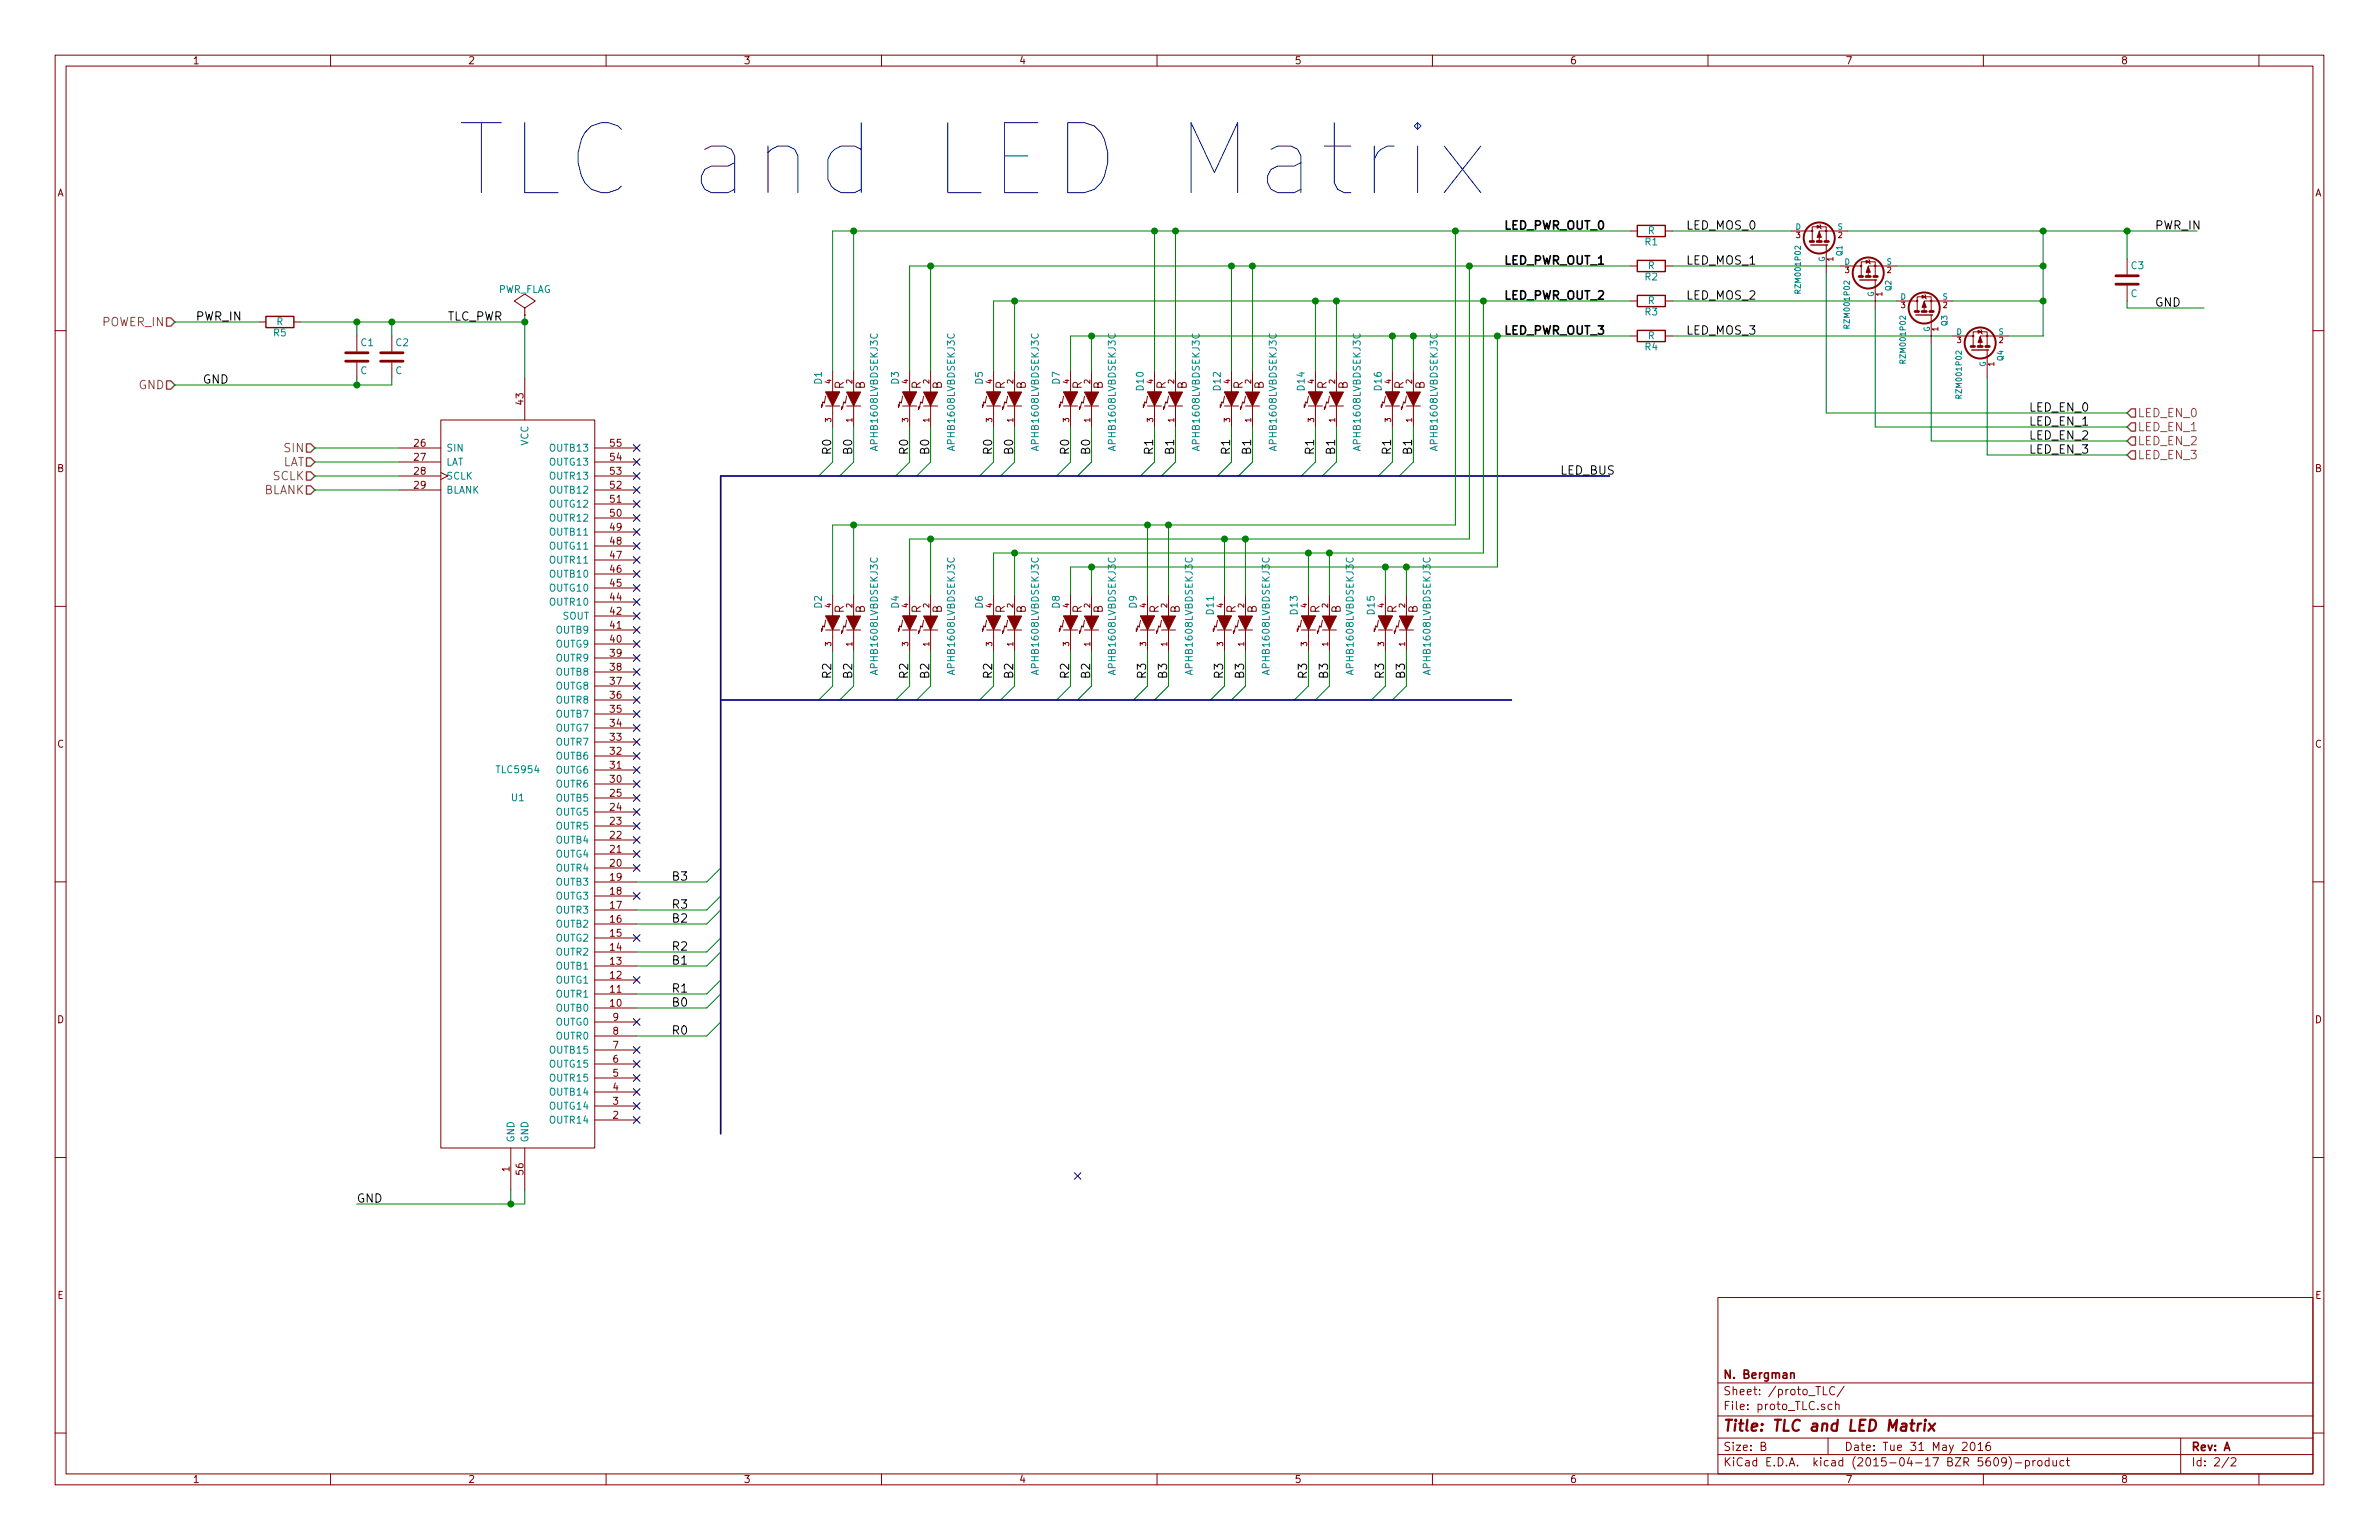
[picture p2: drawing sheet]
<svg xmlns="http://www.w3.org/2000/svg" width="432mm" height="279mm" viewBox="0 0 432 279" stroke-linecap="round" stroke-linejoin="round" font-family="sans-serif">
<defs><g id="words">
<text font-size="17.7" fill="#0000c2" x="82.5" y="35.6">TLC and LED Matrix</text>
<text font-size="2.8" fill="#840000" x="312.8" y="259.7">Title: TLC and LED Matrix</text>
<g font-size="2.1">
<text x="273" y="41.7">LED_PWR_OUT_0</text>
<text x="306.1" y="41.7">LED_MOS_0</text>
<text x="391.2" y="41.7">PWR_IN</text>
<text x="273" y="48">LED_PWR_OUT_1</text>
<text x="306.1" y="48">LED_MOS_1</text>
<text x="35.6" y="58.2">PWR_IN</text>
<text x="81.3" y="58.2">TLC_PWR</text>
<text x="273" y="54.4">LED_PWR_OUT_2</text>
<text x="306.1" y="54.4">LED_MOS_2</text>
<text x="391.2" y="55.6">GND</text>
<text x="273" y="60.7">LED_PWR_OUT_3</text>
<text x="306.1" y="60.7">LED_MOS_3</text>
<text x="36.8" y="69.6">GND</text>
<text x="368.3" y="74.7">LED_EN_0</text>
<text x="368.3" y="77.2">LED_EN_1</text>
<text x="150.9" y="82.5" transform="rotate(-90 150.9 82.5)">R0</text>
<text x="154.7" y="82.5" transform="rotate(-90 154.7 82.5)">B0</text>
<text x="164.8" y="82.5" transform="rotate(-90 164.8 82.5)">R0</text>
<text x="168.7" y="82.5" transform="rotate(-90 168.7 82.5)">B0</text>
<text x="180.1" y="82.5" transform="rotate(-90 180.1 82.5)">R0</text>
<text x="183.9" y="82.5" transform="rotate(-90 183.9 82.5)">B0</text>
<text x="194.1" y="82.5" transform="rotate(-90 194.1 82.5)">R0</text>
<text x="197.9" y="82.5" transform="rotate(-90 197.9 82.5)">B0</text>
<text x="209.3" y="82.5" transform="rotate(-90 209.3 82.5)">R1</text>
<text x="213.1" y="82.5" transform="rotate(-90 213.1 82.5)">B1</text>
<text x="223.3" y="82.5" transform="rotate(-90 223.3 82.5)">R1</text>
<text x="227.1" y="82.5" transform="rotate(-90 227.1 82.5)">B1</text>
<text x="238.5" y="82.5" transform="rotate(-90 238.5 82.5)">R1</text>
<text x="242.3" y="82.5" transform="rotate(-90 242.3 82.5)">B1</text>
<text x="252.5" y="82.5" transform="rotate(-90 252.5 82.5)">R1</text>
<text x="256.3" y="82.5" transform="rotate(-90 256.3 82.5)">B1</text>
<text x="368.3" y="79.8">LED_EN_2</text>
<text x="368.3" y="82.3">LED_EN_3</text>
<text x="283.2" y="86.1">LED_BUS</text>
<text x="150.9" y="123.2" transform="rotate(-90 150.9 123.2)">R2</text>
<text x="154.7" y="123.2" transform="rotate(-90 154.7 123.2)">B2</text>
<text x="164.8" y="123.2" transform="rotate(-90 164.8 123.2)">R2</text>
<text x="168.7" y="123.2" transform="rotate(-90 168.7 123.2)">B2</text>
<text x="180.1" y="123.2" transform="rotate(-90 180.1 123.2)">R2</text>
<text x="183.9" y="123.2" transform="rotate(-90 183.9 123.2)">B2</text>
<text x="194.1" y="123.2" transform="rotate(-90 194.1 123.2)">R2</text>
<text x="197.9" y="123.2" transform="rotate(-90 197.9 123.2)">B2</text>
<text x="208" y="123.2" transform="rotate(-90 208 123.2)">R3</text>
<text x="211.8" y="123.2" transform="rotate(-90 211.8 123.2)">B3</text>
<text x="222" y="123.2" transform="rotate(-90 222 123.2)">R3</text>
<text x="225.8" y="123.2" transform="rotate(-90 225.8 123.2)">B3</text>
<text x="237.2" y="123.2" transform="rotate(-90 237.2 123.2)">R3</text>
<text x="241" y="123.2" transform="rotate(-90 241 123.2)">B3</text>
<text x="251.2" y="123.2" transform="rotate(-90 251.2 123.2)">R3</text>
<text x="255" y="123.2" transform="rotate(-90 255 123.2)">B3</text>
<text x="121.9" y="159.8">B3</text>
<text x="121.9" y="167.4">B2</text>
<text x="121.9" y="164.8">R3</text>
<text x="121.9" y="172.5">R2</text>
<text x="121.9" y="175">B1</text>
<text x="121.9" y="182.6">B0</text>
<text x="121.9" y="180.1">R1</text>
<text x="121.9" y="187.7">R0</text>
<text x="64.8" y="218.2">GND</text>
</g>
<g font-size="2.1" fill="#848400">
<text x="18.5" y="59.2">POWER_IN</text>
<text x="25.1" y="70.6">GND</text>
<text x="388" y="75.7">LED_EN_0</text>
<text x="51.7" y="82">SIN</text>
<text x="388" y="78.2">LED_EN_1</text>
<text x="388" y="80.8">LED_EN_2</text>
<text x="388" y="83.3">LED_EN_3</text>
<text x="47.8" y="89.7">BLANK</text>
<text x="49.5" y="87.1">SCLK</text>
<text x="51.1" y="84.6">LAT</text>
</g>
<g font-size="2.1" fill="#840000">
<text x="153.2" y="70.6" transform="rotate(-90 153.2 70.6)">R</text>
<text x="157" y="70.6" transform="rotate(-90 157 70.6)">B</text>
<text x="167.1" y="70.6" transform="rotate(-90 167.1 70.6)">R</text>
<text x="170.9" y="70.6" transform="rotate(-90 170.9 70.6)">B</text>
<text x="182.4" y="70.6" transform="rotate(-90 182.4 70.6)">R</text>
<text x="186.2" y="70.6" transform="rotate(-90 186.2 70.6)">B</text>
<text x="196.3" y="70.6" transform="rotate(-90 196.3 70.6)">R</text>
<text x="200.2" y="70.6" transform="rotate(-90 200.2 70.6)">B</text>
<text x="211.6" y="70.6" transform="rotate(-90 211.6 70.6)">R</text>
<text x="215.4" y="70.6" transform="rotate(-90 215.4 70.6)">B</text>
<text x="225.6" y="70.6" transform="rotate(-90 225.6 70.6)">R</text>
<text x="229.4" y="70.6" transform="rotate(-90 229.4 70.6)">B</text>
<text x="240.8" y="70.6" transform="rotate(-90 240.8 70.6)">R</text>
<text x="244.6" y="70.6" transform="rotate(-90 244.6 70.6)">B</text>
<text x="254.8" y="70.6" transform="rotate(-90 254.8 70.6)">R</text>
<text x="258.6" y="70.6" transform="rotate(-90 258.6 70.6)">B</text>
<text x="153.2" y="111.3" transform="rotate(-90 153.2 111.3)">R</text>
<text x="157" y="111.3" transform="rotate(-90 157 111.3)">B</text>
<text x="167.1" y="111.3" transform="rotate(-90 167.1 111.3)">R</text>
<text x="170.9" y="111.3" transform="rotate(-90 170.9 111.3)">B</text>
<text x="182.4" y="111.3" transform="rotate(-90 182.4 111.3)">R</text>
<text x="186.2" y="111.3" transform="rotate(-90 186.2 111.3)">B</text>
<text x="196.3" y="111.3" transform="rotate(-90 196.3 111.3)">R</text>
<text x="200.2" y="111.3" transform="rotate(-90 200.2 111.3)">B</text>
<text x="210.3" y="111.3" transform="rotate(-90 210.3 111.3)">R</text>
<text x="214.1" y="111.3" transform="rotate(-90 214.1 111.3)">B</text>
<text x="224.3" y="111.3" transform="rotate(-90 224.3 111.3)">R</text>
<text x="228.1" y="111.3" transform="rotate(-90 228.1 111.3)">B</text>
<text x="239.5" y="111.3" transform="rotate(-90 239.5 111.3)">R</text>
<text x="243.3" y="111.3" transform="rotate(-90 243.3 111.3)">B</text>
<text x="253.5" y="111.3" transform="rotate(-90 253.5 111.3)">R</text>
<text x="257.3" y="111.3" transform="rotate(-90 257.3 111.3)">B</text>
<text x="312.8" y="250.1">N. Bergman</text>
<text x="312.8" y="255.8">File: proto_TLC.sch</text>
<text x="312.8" y="253.1">Sheet: /proto_TLC/</text>
<text x="312.8" y="263.2">Size: B</text>
<text x="334.8" y="263.2">Date: Tue 31 May 2016</text>
<text x="397.8" y="263.2">Rev: A</text>
<text x="312.8" y="266">KiCad E.D.A. kicad (2015-04-17 BZR 5609)-product</text>
<text x="397.8" y="266">Id: 2/2</text>
</g>
<g font-size="1.8" fill="#840000">
<text x="35" y="11.6">1</text>
<text x="85" y="11.6">2</text>
<text x="135" y="11.6">3</text>
<text x="185" y="11.6">4</text>
<text x="235" y="11.6">5</text>
<text x="285" y="11.6">6</text>
<text x="335" y="11.6">7</text>
<text x="385" y="11.6">8</text>
<text x="10.4" y="35.6">A</text>
<text x="420.2" y="35.6">A</text>
<text x="95" y="73.4" transform="rotate(-90 95 73.4)">43</text>
<text x="75.2" y="81">26</text>
<text x="75.2" y="83.6">27</text>
<text x="110.8" y="83.6">54</text>
<text x="110.8" y="81">55</text>
<text x="10.4" y="85.6">B</text>
<text x="75.2" y="86.1">28</text>
<text x="75.2" y="88.6">29</text>
<text x="110.8" y="88.6">52</text>
<text x="110.8" y="86.1">53</text>
<text x="420.2" y="85.6">B</text>
<text x="110.8" y="93.7">50</text>
<text x="110.8" y="91.2">51</text>
<text x="110.8" y="101.3">47</text>
<text x="110.8" y="98.8">48</text>
<text x="110.8" y="96.3">49</text>
<text x="110.8" y="106.4">45</text>
<text x="110.8" y="103.9">46</text>
<text x="110.8" y="111.5">42</text>
<text x="110.8" y="109">44</text>
<text x="110.8" y="116.6">40</text>
<text x="110.8" y="114">41</text>
<text x="110.8" y="119.1">39</text>
<text x="110.8" y="124.2">37</text>
<text x="110.8" y="121.7">38</text>
<text x="110.8" y="131.8">34</text>
<text x="110.8" y="129.3">35</text>
<text x="110.8" y="126.7">36</text>
<text x="10.4" y="135.6">C</text>
<text x="110.8" y="136.9">32</text>
<text x="110.8" y="134.4">33</text>
<text x="420.2" y="135.6">C</text>
<text x="110.8" y="142">30</text>
<text x="110.8" y="139.4">31</text>
<text x="110.8" y="149.6">23</text>
<text x="110.8" y="147.1">24</text>
<text x="110.8" y="144.5">25</text>
<text x="110.8" y="154.7">21</text>
<text x="110.8" y="152.1">22</text>
<text x="110.8" y="157.2">20</text>
<text x="110.8" y="159.8">19</text>
<text x="110.8" y="167.4">16</text>
<text x="110.8" y="164.8">17</text>
<text x="110.8" y="162.3">18</text>
<text x="110.8" y="172.5">14</text>
<text x="110.8" y="169.9">15</text>
<text x="110.8" y="177.5">12</text>
<text x="110.8" y="175">13</text>
<text x="10.4" y="185.6">D</text>
<text x="110.8" y="182.6">10</text>
<text x="110.8" y="180.1">11</text>
<text x="111.3" y="185.2">9</text>
<text x="420.2" y="185.6">D</text>
<text x="111.3" y="190.2">7</text>
<text x="111.3" y="187.7">8</text>
<text x="111.3" y="197.9">4</text>
<text x="111.3" y="195.3">5</text>
<text x="111.3" y="192.8">6</text>
<text x="111.3" y="202.9">2</text>
<text x="111.3" y="200.4">3</text>
<text x="92.5" y="212.6" transform="rotate(-90 92.5 212.6)">1</text>
<text x="95" y="213.1" transform="rotate(-90 95 213.1)">56</text>
<text x="10.4" y="235.6">E</text>
<text x="420.2" y="235.6">E</text>
<text x="35" y="269">1</text>
<text x="85" y="269">2</text>
<text x="135" y="269">3</text>
<text x="185" y="269">4</text>
<text x="235" y="269">5</text>
<text x="285" y="269">6</text>
<text x="335" y="269">7</text>
<text x="385" y="269">8</text>
</g>
<g font-size="1.8" fill="#008484">
<text x="298.6" y="44.5">R1</text>
<text x="299.1" y="42.5">R</text>
<text x="90.3" y="53.1">PWR_FLAG</text>
<text x="298.6" y="50.9">R2</text>
<text x="299.1" y="48.8">R</text>
<text x="386.7" y="53.9">C</text>
<text x="386.8" y="48.8">C3</text>
<text x="50.2" y="59">R</text>
<text x="298.6" y="57.2">R3</text>
<text x="299.1" y="55.2">R</text>
<text x="49.7" y="61">R5</text>
<text x="65.5" y="62.8">C1</text>
<text x="71.9" y="62.8">C2</text>
<text x="298.6" y="63.6">R4</text>
<text x="299.1" y="61.5">R</text>
<text x="65.4" y="67.9">C</text>
<text x="71.8" y="67.9">C</text>
<text x="149.1" y="69.7" transform="rotate(-90 149.1 69.7)">D1</text>
<text x="163.1" y="69.7" transform="rotate(-90 163.1 69.7)">D3</text>
<text x="178.4" y="69.7" transform="rotate(-90 178.4 69.7)">D5</text>
<text x="192.3" y="69.7" transform="rotate(-90 192.3 69.7)">D7</text>
<text x="207.6" y="70.8" transform="rotate(-90 207.6 70.8)">D10</text>
<text x="221.5" y="70.8" transform="rotate(-90 221.5 70.8)">D12</text>
<text x="236.8" y="70.8" transform="rotate(-90 236.8 70.8)">D14</text>
<text x="250.7" y="70.8" transform="rotate(-90 250.7 70.8)">D16</text>
<text x="81" y="81.9">SIN</text>
<text x="95.9" y="80.9" transform="rotate(-90 95.9 80.9)">VCC</text>
<text x="99.9" y="81.9">OUTB13</text>
<text x="159.3" y="81.4" transform="rotate(-90 159.3 81.4)">APHB1608LVBDSEKJ3C</text>
<text x="173.3" y="81.4" transform="rotate(-90 173.3 81.4)">APHB1608LVBDSEKJ3C</text>
<text x="188.5" y="81.4" transform="rotate(-90 188.5 81.4)">APHB1608LVBDSEKJ3C</text>
<text x="202.5" y="81.4" transform="rotate(-90 202.5 81.4)">APHB1608LVBDSEKJ3C</text>
<text x="217.7" y="81.4" transform="rotate(-90 217.7 81.4)">APHB1608LVBDSEKJ3C</text>
<text x="231.7" y="81.4" transform="rotate(-90 231.7 81.4)">APHB1608LVBDSEKJ3C</text>
<text x="246.9" y="81.4" transform="rotate(-90 246.9 81.4)">APHB1608LVBDSEKJ3C</text>
<text x="260.9" y="81.4" transform="rotate(-90 260.9 81.4)">APHB1608LVBDSEKJ3C</text>
<text x="81" y="84.5">LAT</text>
<text x="81" y="87">SCLK</text>
<text x="81" y="89.5">BLANK</text>
<text x="99.8" y="84.5">OUTG13</text>
<text x="99.9" y="89.5">OUTB12</text>
<text x="99.9" y="87">OUTR13</text>
<text x="99.8" y="92.1">OUTG12</text>
<text x="99.9" y="94.6">OUTR12</text>
<text x="99.8" y="99.7">OUTG11</text>
<text x="99.9" y="97.2">OUTB11</text>
<text x="99.8" y="107.3">OUTG10</text>
<text x="99.9" y="104.8">OUTB10</text>
<text x="99.9" y="102.2">OUTR11</text>
<text x="99.9" y="109.9">OUTR10</text>
<text x="102" y="112.4">SOUT</text>
<text x="149.1" y="110.3" transform="rotate(-90 149.1 110.3)">D2</text>
<text x="163.1" y="110.3" transform="rotate(-90 163.1 110.3)">D4</text>
<text x="178.4" y="110.3" transform="rotate(-90 178.4 110.3)">D6</text>
<text x="192.3" y="110.3" transform="rotate(-90 192.3 110.3)">D8</text>
<text x="206.3" y="110.3" transform="rotate(-90 206.3 110.3)">D9</text>
<text x="220.3" y="111.4" transform="rotate(-90 220.3 111.4)">D11</text>
<text x="235.5" y="111.4" transform="rotate(-90 235.5 111.4)">D13</text>
<text x="249.5" y="111.4" transform="rotate(-90 249.5 111.4)">D15</text>
<text x="100.8" y="117.5">OUTG9</text>
<text x="100.9" y="114.9">OUTB9</text>
<text x="100.8" y="125.1">OUTG8</text>
<text x="100.9" y="122.6">OUTB8</text>
<text x="100.9" y="120">OUTR9</text>
<text x="159.3" y="122.1" transform="rotate(-90 159.3 122.1)">APHB1608LVBDSEKJ3C</text>
<text x="173.3" y="122.1" transform="rotate(-90 173.3 122.1)">APHB1608LVBDSEKJ3C</text>
<text x="188.5" y="122.1" transform="rotate(-90 188.5 122.1)">APHB1608LVBDSEKJ3C</text>
<text x="202.5" y="122.1" transform="rotate(-90 202.5 122.1)">APHB1608LVBDSEKJ3C</text>
<text x="216.5" y="122.1" transform="rotate(-90 216.5 122.1)">APHB1608LVBDSEKJ3C</text>
<text x="230.4" y="122.1" transform="rotate(-90 230.4 122.1)">APHB1608LVBDSEKJ3C</text>
<text x="245.7" y="122.1" transform="rotate(-90 245.7 122.1)">APHB1608LVBDSEKJ3C</text>
<text x="259.6" y="122.1" transform="rotate(-90 259.6 122.1)">APHB1608LVBDSEKJ3C</text>
<text x="100.9" y="130.2">OUTB7</text>
<text x="100.9" y="127.6">OUTR8</text>
<text x="100.8" y="132.7">OUTG7</text>
<text x="100.9" y="137.8">OUTB6</text>
<text x="100.9" y="135.3">OUTR7</text>
<text x="90.3" y="140.3">TLC5954</text>
<text x="100.8" y="140.3">OUTG6</text>
<text x="100.9" y="142.9">OUTR6</text>
<text x="92.9" y="145.3">U1</text>
<text x="100.8" y="148">OUTG5</text>
<text x="100.9" y="145.4">OUTB5</text>
<text x="100.8" y="155.6">OUTG4</text>
<text x="100.9" y="153">OUTB4</text>
<text x="100.9" y="150.5">OUTR5</text>
<text x="100.9" y="158.1">OUTR4</text>
<text x="100.9" y="160.7">OUTB3</text>
<text x="100.8" y="163.2">OUTG3</text>
<text x="100.9" y="165.7">OUTR3</text>
<text x="100.8" y="170.8">OUTG2</text>
<text x="100.9" y="173.4">OUTR2</text>
<text x="100.9" y="168.3">OUTB2</text>
<text x="100.8" y="178.4">OUTG1</text>
<text x="100.9" y="175.9">OUTB1</text>
<text x="100.9" y="183.5">OUTB0</text>
<text x="100.9" y="181">OUTR1</text>
<text x="99.9" y="191.1">OUTB15</text>
<text x="100.8" y="186.1">OUTG0</text>
<text x="100.9" y="188.6">OUTR0</text>
<text x="99.8" y="193.7">OUTG15</text>
<text x="99.9" y="196.2">OUTR15</text>
<text x="99.8" y="201.3">OUTG14</text>
<text x="99.9" y="203.8">OUTR14</text>
<text x="99.9" y="198.8">OUTB14</text>
<text x="93.3" y="207.3" transform="rotate(-90 93.3 207.3)">GND</text>
<text x="95.9" y="207.3" transform="rotate(-90 95.9 207.3)">GND</text>
</g>
<g font-size="1.4" fill="#008484">
<text x="325.9" y="41.7">D</text>
<text x="333.6" y="41.7">S</text>
<text x="331.2" y="47.5" transform="rotate(-90 331.2 47.5)">G</text>
<text x="334.4" y="46.4" transform="rotate(-90 334.4 46.4)">Q1</text>
<text x="326.8" y="52.9" transform="rotate(-90 326.8 52.9)">RZM001P02</text>
<text x="334.8" y="48">D</text>
<text x="340.1" y="53.9" transform="rotate(-90 340.1 53.9)">G</text>
<text x="342.4" y="48">S</text>
<text x="343.3" y="52.8" transform="rotate(-90 343.3 52.8)">Q2</text>
<text x="335.7" y="59.3" transform="rotate(-90 335.7 59.3)">RZM001P02</text>
<text x="344.9" y="54.4">D</text>
<text x="352.6" y="54.4">S</text>
<text x="353.4" y="59.1" transform="rotate(-90 353.4 59.1)">Q3</text>
<text x="345.9" y="65.6" transform="rotate(-90 345.9 65.6)">RZM001P02</text>
<text x="350.3" y="60.2" transform="rotate(-90 350.3 60.2)">G</text>
<text x="355.1" y="60.7">D</text>
<text x="362.8" y="60.7">S</text>
<text x="363.6" y="65.5" transform="rotate(-90 363.6 65.5)">Q4</text>
<text x="356.1" y="72" transform="rotate(-90 356.1 72)">RZM001P02</text>
<text x="360.4" y="66.6" transform="rotate(-90 360.4 66.6)">G</text>
</g>
<g font-size="1.4" fill="#840000">
<text x="326" y="43.2">3</text>
<text x="332.7" y="47.4" transform="rotate(-90 332.7 47.4)">1</text>
<text x="333.6" y="43.2">2</text>
<text x="334.9" y="49.5">3</text>
<text x="341.6" y="53.7" transform="rotate(-90 341.6 53.7)">1</text>
<text x="342.5" y="49.5">2</text>
<text x="345.1" y="55.9">3</text>
<text x="352.7" y="55.9">2</text>
<text x="351.8" y="60.1" transform="rotate(-90 351.8 60.1)">1</text>
<text x="355.2" y="62.2">3</text>
<text x="362.8" y="62.2">2</text>
<text x="150.9" y="69.6" transform="rotate(-90 150.9 69.6)">4</text>
<text x="154.7" y="69.6" transform="rotate(-90 154.7 69.6)">2</text>
<text x="164.8" y="69.6" transform="rotate(-90 164.8 69.6)">4</text>
<text x="168.7" y="69.6" transform="rotate(-90 168.7 69.6)">2</text>
<text x="180.1" y="69.6" transform="rotate(-90 180.1 69.6)">4</text>
<text x="183.9" y="69.6" transform="rotate(-90 183.9 69.6)">2</text>
<text x="194.1" y="69.6" transform="rotate(-90 194.1 69.6)">4</text>
<text x="197.9" y="69.6" transform="rotate(-90 197.9 69.6)">2</text>
<text x="209.3" y="69.6" transform="rotate(-90 209.3 69.6)">4</text>
<text x="213.1" y="69.6" transform="rotate(-90 213.1 69.6)">2</text>
<text x="223.3" y="69.6" transform="rotate(-90 223.3 69.6)">4</text>
<text x="227.1" y="69.6" transform="rotate(-90 227.1 69.6)">2</text>
<text x="238.5" y="69.6" transform="rotate(-90 238.5 69.6)">4</text>
<text x="242.3" y="69.6" transform="rotate(-90 242.3 69.6)">2</text>
<text x="252.5" y="69.6" transform="rotate(-90 252.5 69.6)">4</text>
<text x="256.3" y="69.6" transform="rotate(-90 256.3 69.6)">2</text>
<text x="361.9" y="66.4" transform="rotate(-90 361.9 66.4)">1</text>
<text x="150.9" y="76.6" transform="rotate(-90 150.9 76.6)">3</text>
<text x="154.7" y="76.6" transform="rotate(-90 154.7 76.6)">1</text>
<text x="164.8" y="76.6" transform="rotate(-90 164.8 76.6)">3</text>
<text x="168.7" y="76.6" transform="rotate(-90 168.7 76.6)">1</text>
<text x="180.1" y="76.6" transform="rotate(-90 180.1 76.6)">3</text>
<text x="183.9" y="76.6" transform="rotate(-90 183.9 76.6)">1</text>
<text x="194.1" y="76.6" transform="rotate(-90 194.1 76.6)">3</text>
<text x="197.9" y="76.6" transform="rotate(-90 197.9 76.6)">1</text>
<text x="209.3" y="76.6" transform="rotate(-90 209.3 76.6)">3</text>
<text x="213.1" y="76.6" transform="rotate(-90 213.1 76.6)">1</text>
<text x="223.3" y="76.6" transform="rotate(-90 223.3 76.6)">3</text>
<text x="227.1" y="76.6" transform="rotate(-90 227.1 76.6)">1</text>
<text x="238.5" y="76.6" transform="rotate(-90 238.5 76.6)">3</text>
<text x="242.3" y="76.6" transform="rotate(-90 242.3 76.6)">1</text>
<text x="252.5" y="76.6" transform="rotate(-90 252.5 76.6)">3</text>
<text x="256.3" y="76.6" transform="rotate(-90 256.3 76.6)">1</text>
<text x="150.9" y="110.2" transform="rotate(-90 150.9 110.2)">4</text>
<text x="154.7" y="110.2" transform="rotate(-90 154.7 110.2)">2</text>
<text x="164.8" y="110.2" transform="rotate(-90 164.8 110.2)">4</text>
<text x="168.7" y="110.2" transform="rotate(-90 168.7 110.2)">2</text>
<text x="180.1" y="110.2" transform="rotate(-90 180.1 110.2)">4</text>
<text x="183.9" y="110.2" transform="rotate(-90 183.9 110.2)">2</text>
<text x="194.1" y="110.2" transform="rotate(-90 194.1 110.2)">4</text>
<text x="197.9" y="110.2" transform="rotate(-90 197.9 110.2)">2</text>
<text x="208" y="110.2" transform="rotate(-90 208 110.2)">4</text>
<text x="211.8" y="110.2" transform="rotate(-90 211.8 110.2)">2</text>
<text x="222" y="110.2" transform="rotate(-90 222 110.2)">4</text>
<text x="225.8" y="110.2" transform="rotate(-90 225.8 110.2)">2</text>
<text x="237.2" y="110.2" transform="rotate(-90 237.2 110.2)">4</text>
<text x="241" y="110.2" transform="rotate(-90 241 110.2)">2</text>
<text x="251.2" y="110.2" transform="rotate(-90 251.2 110.2)">4</text>
<text x="255" y="110.2" transform="rotate(-90 255 110.2)">2</text>
<text x="150.9" y="117.2" transform="rotate(-90 150.9 117.2)">3</text>
<text x="154.7" y="117.2" transform="rotate(-90 154.7 117.2)">1</text>
<text x="164.8" y="117.2" transform="rotate(-90 164.8 117.2)">3</text>
<text x="168.7" y="117.2" transform="rotate(-90 168.7 117.2)">1</text>
<text x="180.1" y="117.2" transform="rotate(-90 180.1 117.2)">3</text>
<text x="183.9" y="117.2" transform="rotate(-90 183.9 117.2)">1</text>
<text x="194.1" y="117.2" transform="rotate(-90 194.1 117.2)">3</text>
<text x="197.9" y="117.2" transform="rotate(-90 197.9 117.2)">1</text>
<text x="208" y="117.2" transform="rotate(-90 208 117.2)">3</text>
<text x="211.8" y="117.2" transform="rotate(-90 211.8 117.2)">1</text>
<text x="222" y="117.2" transform="rotate(-90 222 117.2)">3</text>
<text x="225.8" y="117.2" transform="rotate(-90 225.8 117.2)">1</text>
<text x="237.2" y="117.2" transform="rotate(-90 237.2 117.2)">3</text>
<text x="241" y="117.2" transform="rotate(-90 241 117.2)">1</text>
<text x="251.2" y="117.2" transform="rotate(-90 251.2 117.2)">3</text>
<text x="255" y="117.2" transform="rotate(-90 255 117.2)">1</text>
</g>
</g></defs>
<g fill="none" stroke="#840000" stroke-width=".18">
<path d="M10 10h411.8v259.4h-411.8zM12 12h407.8v255.4h-407.8zM60 10v2M110 10v2M160 10v2M210 10v2M260 10v2M310 10v2M360 10v2M410 10v2M10 60h2M47 58.4h1.3"/>
<path d="M53.3 58.4h1.3M95.2 57.2h.1M95.2 55.9l2-1.3-2-1.3-1.9 1.3 1.9 1.3v1.3M295.9 41.9h1.3M295.9 48.3h1.3M295.9 54.6h1.3M302.3 41.9h1.2M302.3 48.3h1.2M302.3 54.6h1.2M325.1 41.9h3.8v1.8M328.9 41.9v-.8h2.6v.8h-1.3v1.8M330.3 40.8l.3 .7"/>
<path d="M331.5 44.5v5M334 48.3h3.8v1.7M335.3 41.9h-3.8v1.8M337.8 48.3v-.8h2.6v.8h-1.3v1.7M339.2 47.1l.3 .8M340.4 50.8v5.1M344.2 48.3h-3.8v1.7M344.2 54.6h3.8v1.8M348 54.6v-.8h2.5v.8h-1.3v1.8M349.4 53.5l.2 .7M350.5 57.2v5M354.3 54.6h-3.8v1.8"/>
<path d="M359.5 59.8l.3 .8M386.1 47v2.8M386.1 51.8v2.8M419.8 60h2M64.8 61v2.8M64.8 65.8v2.8M71.1 61v2.8M71.1 65.8v2.8M80 76.2h27.9v132.1h-27.9zM95.2 68.6v7.6M149.1 73.4v.5l.3-.5M149.9 71.1h2.5z"/>
<path d="M149.9 71.1h.1M149.9 73.7h2.5M149.9 71.9l-.3 1.3-.2-.3-.3 1M151.1 67.3v3.8M151.1 73.7v3.8M152.8 73.8v.5l.2-.5M153.7 71.9l-.3 1.3-.2-.3-.3 1M153.7 73.7h2.5M154.9 67.3v3.8M154.9 73.7v3.8M163.1 73.4v.5l.2-.5M163.8 71.1h2.6z"/>
<path d="M163.8 71.1h.1M163.8 73.7h2.6M163.8 71.9l-.2 1.3-.3-.3-.2 1M165.1 67.3v3.8M165.1 73.7v3.8M166.7 73.8v.5l.3-.5M167.6 71.9l-.2 1.3-.3-.3-.2 1M167.6 73.7h2.6M168.9 67.3v3.8M168.9 73.7v3.8M178.3 73.4v.5l.3-.5M179.1 71.1h2.5z"/>
<path d="M179.1 71.1h.1M179.1 73.7h2.5M179.1 71.9l-.3 1.3-.2-.3-.3 1M180.3 67.3v3.8M180.3 73.7v3.8M182 73.8v.5l.2-.5M182.9 71.9l-.3 1.3-.2-.3-.3 1M182.9 73.7h2.5M184.1 67.3v3.8M184.1 73.7v3.8M192.3 73.4v.5l.2-.5M193 71.1h2.6z"/>
<path d="M193 71.1h.1M193 73.7h2.6M193 71.9l-.2 1.3-.3-.3-.2 1M194.3 67.3v3.8M194.3 73.7v3.8M195.9 73.8v.5l.3-.5M196.8 71.9l-.2 1.3-.3-.3-.2 1M196.8 73.7h2.6M198.1 67.3v3.8M198.1 73.7v3.8M207.5 73.4v.5l.3-.5M208.3 71.1h2.5z"/>
<path d="M208.3 71.1h.1M208.3 73.7h2.5M208.3 71.9l-.3 1.3-.2-.3-.3 1M209.5 67.3v3.8M209.5 73.7v3.8M211.2 73.8v.5l.2-.5M212.1 71.9l-.3 1.3-.2-.3-.3 1M212.1 73.7h2.5M213.4 67.3v3.8M213.4 73.7v3.8M221.5 73.4v.5l.2-.5M222.2 71.1h2.6z"/>
<path d="M222.2 71.1h.1M222.2 73.7h2.6M222.2 71.9l-.2 1.3-.3-.3-.2 1M223.5 67.3v3.8M223.5 73.7v3.8M225.1 73.8v.5l.3-.5M226.1 71.9l-.3 1.3-.2-.3-.3 1M226.1 73.7h2.5M227.3 67.3v3.8M227.3 73.7v3.8M236.7 73.4v.5l.3-.5M237.5 71.1h2.5z"/>
<path d="M237.5 71.1h.1M237.5 73.7h2.5M237.5 71.9l-.3 1.3-.2-.3-.3 1M238.8 67.3v3.8M238.8 73.7v3.8M240.4 73.8v.5l.2-.5M241.3 71.9l-.3 1.3-.2-.3-.3 1M241.3 73.7h2.5M242.6 67.3v3.8M242.6 73.7v3.8M250.7 73.4v.5l.3-.5M251.5 71.1h2.5z"/>
<path d="M251.5 71.1h.1M251.5 73.7h2.5M251.5 71.9l-.3 1.3-.2-.3-.3 1M252.7 67.3v3.8M252.7 73.7v3.8M254.4 73.8v.5l.2-.5M255.3 71.9l-.3 1.3-.2-.3-.3 1M255.3 73.7h2.5M256.5 67.3v3.8M256.5 73.7v3.8M295.9 61h1.3M302.3 61h1.2"/>
<path d="M354.3 61h3.8v1.7M358.1 61v-.8h2.6v.8h-1.3v1.7M360.7 63.5v5.1M364.5 61h-3.8v1.7M72.4 88.9h7.6M72.4 86.4h7.6M72.4 83.8h7.6M72.4 81.3h7.6M80 85.7l1.3 .7-1.3 .6M107.9 94h7.7M107.9 91.4h7.7M107.9 88.9h7.7"/>
<path d="M107.9 86.4h7.7M107.9 83.8h7.7M107.9 81.3h7.7M107.9 99.1h7.7M107.9 96.5h7.7M10 110h2M107.9 116.8h7.7M107.9 114.3h7.7M107.9 111.8h7.7M107.9 109.2h7.7M107.9 106.7h7.7M107.9 104.1h7.7"/>
<path d="M107.9 101.6h7.7M107.9 119.4h7.7M149.1 114v.6l.3-.6M149.9 111.8h2.5zM149.9 111.8h.1M149.9 114.3h2.5M149.9 112.5l-.3 1.3-.2-.3-.3 1.1M151.1 108v3.8M151.1 114.3v3.8M152.8 114.4v.5l.2-.5M153.7 112.5l-.3 1.3-.2-.3-.3 1.1M153.7 114.3h2.5"/>
<path d="M154.9 108v3.8M154.9 114.3v3.8M163.1 114v.6l.2-.6M163.8 111.8h2.6zM163.8 111.8h.1M163.8 114.3h2.6M163.8 112.5l-.2 1.3-.3-.3-.2 1.1M165.1 108v3.8M165.1 114.3v3.8M166.7 114.4v.5l.3-.5M167.6 112.5l-.2 1.3-.3-.3-.2 1.1M167.6 114.3h2.6"/>
<path d="M168.9 108v3.8M168.9 114.3v3.8M178.3 114v.6l.3-.6M179.1 111.8h2.5zM179.1 111.8h.1M179.1 114.3h2.5M179.1 112.5l-.3 1.3-.2-.3-.3 1.1M180.3 108v3.8M180.3 114.3v3.8M182 114.4v.5l.2-.5M182.9 112.5l-.3 1.3-.2-.3-.3 1.1M182.9 114.3h2.5"/>
<path d="M184.1 108v3.8M184.1 114.3v3.8M192.3 114v.6l.2-.6M193 111.8h2.6zM193 111.8h.1M193 114.3h2.6M193 112.5l-.2 1.3-.3-.3-.2 1.1M194.3 108v3.8M194.3 114.3v3.8M195.9 114.4v.5l.3-.5M196.8 112.5l-.2 1.3-.3-.3-.2 1.1M196.8 114.3h2.6"/>
<path d="M198.1 108v3.8M198.1 114.3v3.8M206.2 114v.6l.3-.6M207 111.8h2.5zM207 111.8h.1M207 114.3h2.5M207 112.5l-.2 1.3-.3-.3-.3 1.1M208.3 108v3.8M208.3 114.3v3.8M209.9 114.4v.5l.3-.5M210.8 112.5l-.2 1.3-.3-.3-.2 1.1M210.8 114.3h2.6"/>
<path d="M212.1 108v3.8M212.1 114.3v3.8M220.2 114v.6l.3-.6M221 111.8h2.5zM221 111.8h.1M221 114.3h2.5M221 112.5l-.3 1.3-.2-.3-.3 1.1M222.2 108v3.8M222.2 114.3v3.8M223.9 114.4v.5l.2-.5M224.8 112.5l-.3 1.3-.2-.3-.3 1.1M224.8 114.3h2.5"/>
<path d="M226.1 108v3.8M226.1 114.3v3.8M235.5 114v.6l.2-.6M236.2 111.8h2.6zM236.2 111.8h.1M236.2 114.3h2.6M236.2 112.5l-.2 1.3-.3-.3-.2 1.1M237.5 108v3.8M237.5 114.3v3.8M239.1 114.4v.5l.3-.5M240 112.5l-.2 1.3-.3-.3-.2 1.1M240 114.3h2.6"/>
<path d="M241.3 108v3.8M241.3 114.3v3.8M249.4 114v.6l.3-.6M250.2 111.8h2.5zM250.2 111.8h.1M250.2 114.3h2.5M250.2 112.5l-.3 1.3-.2-.3-.3 1.1M251.5 108v3.8M251.5 114.3v3.8M253.1 114.4v.5l.2-.5M254 112.5l-.3 1.3-.2-.3-.3 1.1M254 114.3h2.5"/>
<path d="M255.3 108v3.8M255.3 114.3v3.8M419.8 110h2M107.9 139.7h7.7M107.9 137.2h7.7M107.9 134.6h7.7M107.9 132.1h7.7M107.9 129.5h7.7M107.9 127h7.7M107.9 124.5h7.7M107.9 121.9h7.7M10 160h2"/>
<path d="M107.9 157.5h7.7M107.9 142.2h7.7M107.9 154.9h7.7M107.9 152.4h7.7M107.9 149.9h7.7M107.9 147.3h7.7M107.9 144.8h7.7M419.8 160h2M107.9 177.8h7.7M107.9 175.3h7.7M107.9 172.7h7.7M107.9 170.2h7.7"/>
<path d="M107.9 167.6h7.7M107.9 165.1h7.7M107.9 162.6h7.7M107.9 160h7.7M107.9 198.1h7.7M107.9 195.6h7.7M107.9 193h7.7M107.9 190.5h7.7M107.9 188h7.7M107.9 185.4h7.7M107.9 182.9h7.7M107.9 180.3h7.7"/>
<path d="M10 210h2M92.7 208.3v7.6M95.2 208.3v7.6M107.9 203.2h7.7M107.9 200.7h7.7M419.8 210h2M311.8 235.4h108v32h-108zM10 260h2M311.8 256.9h108M311.8 250.9h108M330.9 251.6v1.5h.7M332.5 254.8h-.4l-.3 .2 .1 .6 .2 .2 .4-.1"/>
<path d="M333 251.7a.7 .7 0 0 0-.9 .2 .7 .7 0 0 0 .1 1 .55 .55 0 0 0 .8 0M333.2 254.9l.2-.1h.4v1M333.2 254.3v1.5M334.7 251.5l-1.2 1.9M419.8 260h2M60 267.4v2M110 267.4v2M160 267.4v2M210 267.4v2M260 267.4v2M310 267.4v2M311.8 263.9h108"/>
<path d="M311.8 260.9h108M319.7 262.4l.7-.1v-.3l-.2-.3h-.5v1.5h.5l.3-.3a.41 .41 0 0 0-.3-.5M331.8 260.9v3M357.8 261.8l.2-.1a.81 .81 0 0 1 .6 .6 .81 .81 0 0 1-.3 .8l-.2 .1a.79 .79 0 0 1-.3-1.4zM359 262.1l.5-.4v1.5M359 263.2h.9M360 267.4v2M361.2 261.7a.59 .59 0 0 0-.7 .6v.7l.2 .2 .5-.2 .1-.5-.1-.2h-.5l-.2 .2M362 264.6l.2-.1a.81 .81 0 0 1 .6 .6 .81 .81 0 0 1-.3 .8l-.1 .1a.79 .79 0 0 1-.4-1.4zM364.2 265.1l-.3 .3h-.3l-.3-.3v-.4l.1-.2h.5l.2 .1a1.19 1.19 0 0 1-.2 1.3l-.5 .1M364.6 264.3a1.71 1.71 0 0 1 0 2.2M365.8 265.4h1.1"/>
<path d="M367.6 265h.5l.3 .3-.2 .6h-.6M367.6 265v1.5M369 265v1M369.4 265l-.4 .3M369.9 265.1l.2-.1 .5 .1v.6l-.1 .2-.4 .1-.2-.2zM371.9 265h-.4l-.3 .3 .1 .5 .2 .2 .4-.1M371.9 264.5v1.5M372.6 265l.1 .9 .3 .1 .3-.2M373.3 265v1M374.6 265h-.4l-.3 .3 .1 .5 .2 .2 .4-.1M375.1 265h.5M375.3 264.5v1.3l.3 .2"/>
<path d="M395.8 260.9v6.5M404.5 264.4l-1.2 1.9M405 264.6l.6-.1 .2 .4-.9 1.1h.9M410 267.4v2"/>
<circle cx="328.9" cy="41.9" r=".13"/>
<circle cx="331.5" cy="41.9" r=".13"/>
<circle cx="337.8" cy="48.3" r=".13"/>
<circle cx="340.4" cy="48.3" r=".13"/>
<circle cx="348" cy="54.6" r=".13"/>
<circle cx="350.5" cy="54.6" r=".13"/>
<circle cx="358.1" cy="61" r=".13"/>
<circle cx="360.7" cy="61" r=".13"/>
</g>
<path d="M348.2 258.3l-.2 1.3M348.7 258.3a.54 .54 0 0 0-.6 .3M349.4 258.3l-.2 1.3M349.5 257.6v.2l.1-.1-.1-.1v.2M350.2 258.3l.9 1.3M351.2 258.3l-1.2 1.3" fill="none" stroke="#840000" stroke-width=".41"/>
<path d="M325 249.2l.2-.1h.4l.1 1" fill="none" stroke="#840000" stroke-width=".3"/>
<path d="M249.4 26.5v8.5M253.1 26.5a3.3 3.3 0 0 0-3.7 2.4M257.3 22.3l-.6 .6 .6 .6 .6-.6-.6-.6v1.2M257.3 26.5v8.5M262.1 26.5l6.7 8.5M268.8 26.5l-6.7 8.5" fill="none" stroke="#0000c2" stroke-width=".18"/>
<g fill="#840000" stroke="#840000" stroke-width=".18">
<path d="M153.7 71.1h2.5l-1.3 2.6z"/>
<path d="M149.9 71.1h2.5l-1.3 2.6z"/>
<path d="M167.6 71.1h2.6l-1.3 2.6z"/>
<path d="M163.8 71.1h2.6l-1.3 2.6z"/>
<path d="M182.9 71.1h2.5l-1.3 2.6z"/>
<path d="M179.1 71.1h2.5l-1.3 2.6z"/>
<path d="M196.8 71.1h2.6l-1.3 2.6z"/>
<path d="M193 71.1h2.6l-1.3 2.6z"/>
<path d="M212.1 71.1h2.5l-1.2 2.6z"/>
<path d="M208.3 71.1h2.5l-1.3 2.6z"/>
<path d="M226.1 71.1h2.5l-1.3 2.6z"/>
<path d="M222.2 71.1h2.6l-1.3 2.6z"/>
<path d="M241.3 71.1h2.5l-1.2 2.6z"/>
<path d="M237.5 71.1h2.5l-1.2 2.6z"/>
<path d="M255.3 71.1h2.5l-1.3 2.6z"/>
<path d="M251.5 71.1h2.5l-1.3 2.6z"/>
<path d="M153.7 111.8h2.5l-1.3 2.5z"/>
<path d="M149.9 111.8h2.5l-1.3 2.5z"/>
<path d="M167.6 111.8h2.6l-1.3 2.5z"/>
<path d="M163.8 111.8h2.6l-1.3 2.5z"/>
<path d="M182.9 111.8h2.5l-1.3 2.5z"/>
<path d="M179.1 111.8h2.5l-1.3 2.5z"/>
<path d="M196.8 111.8h2.6l-1.3 2.5z"/>
<path d="M193 111.8h2.6l-1.3 2.5z"/>
<path d="M210.8 111.8h2.6l-1.3 2.5z"/>
<path d="M207 111.8h2.5l-1.2 2.5z"/>
<path d="M224.8 111.8h2.5l-1.2 2.5z"/>
<path d="M221 111.8h2.5l-1.3 2.5z"/>
<path d="M240 111.8h2.6l-1.3 2.5z"/>
<path d="M236.2 111.8h2.6l-1.3 2.5z"/>
<path d="M254 111.8h2.5l-1.2 2.5z"/>
<path d="M250.2 111.8h2.5l-1.2 2.5z"/>
<path d="M330.2 42l.4 1.1h-.8z"/>
<path d="M329.8 40.9l.7 .2-.7 .3z"/>
<path d="M339.1 48.4l.4 1h-.8z"/>
<path d="M338.7 47.2l.6 .3-.6 .3z"/>
<path d="M349.2 54.7l.4 1.1h-.7z"/>
<path d="M348.9 53.6l.6 .2-.6 .3z"/>
<path d="M359.4 61.1l.4 1h-.8z"/>
<path d="M359 59.9l.7 .3-.7 .3z"/>
</g>
<g fill="none" stroke="#008484" stroke-width=".18">
<path d="M158.1 60.6a.5 .5 0 0 0 0 .6 .5 .5 0 0 0 .6 .1l.4-.1a.41 .41 0 0 0 0-.6M172.1 60.6a.5 .5 0 0 0 0 .6 .5 .5 0 0 0 .6 .1l.3-.1a.41 .41 0 0 0 .1-.6M187.3 60.6a.5 .5 0 0 0 0 .6 .5 .5 0 0 0 .6 .1l.4-.1a.41 .41 0 0 0 0-.6M201.3 60.6a.5 .5 0 0 0 0 .6 .5 .5 0 0 0 .6 .1l.3-.1a.41 .41 0 0 0 .1-.6M216.5 60.6a.5 .5 0 0 0 0 .6 .5 .5 0 0 0 .6 .1l.4-.1a.41 .41 0 0 0 .1-.6M230.5 60.6a.5 .5 0 0 0 0 .6 .5 .5 0 0 0 .6 .1l.3-.1a.41 .41 0 0 0 .1-.6M245.7 60.6a.5 .5 0 0 0 0 .6 .5 .5 0 0 0 .6 .1l.4-.1a.41 .41 0 0 0 .1-.6M259.7 60.6a.5 .5 0 0 0 0 .6 .5 .5 0 0 0 .6 .1l.4-.1a.41 .41 0 0 0 0-.6M158.1 101.2a.5 .5 0 0 0 0 .6 .5 .5 0 0 0 .6 .2l.4-.1a.41 .41 0 0 0 0-.7M172.1 101.2a.5 .5 0 0 0 0 .6 .5 .5 0 0 0 .6 .2l.3-.1a.41 .41 0 0 0 .1-.7M187.3 101.2a.5 .5 0 0 0 0 .6 .5 .5 0 0 0 .6 .2l.4-.1a.41 .41 0 0 0 0-.7M201.3 101.2a.5 .5 0 0 0 0 .6 .5 .5 0 0 0 .6 .2l.3-.1a.41 .41 0 0 0 .1-.7"/>
<path d="M215.2 101.2a.5 .5 0 0 0 0 .6 .5 .5 0 0 0 .6 .2l.4-.1a.41 .41 0 0 0 .1-.7M229.2 101.2a.5 .5 0 0 0 0 .6 .5 .5 0 0 0 .6 .2l.4-.1a.41 .41 0 0 0 .1-.7M244.4 101.2a.5 .5 0 0 0 .1 .6 .5 .5 0 0 0 .6 .2l.3-.1a.41 .41 0 0 0 .1-.7M258.4 101.2a.5 .5 0 0 0 0 .6 .5 .5 0 0 0 .6 .2l.4-.1a.41 .41 0 0 0 .1-.7"/>
</g>
<path d="M48.3 57.4h5v2h-5zM297.2 59.9h5.1v2.1h-5.1zM297.2 40.9h5.1v2h-5.1zM297.2 47.2h5.1v2.1h-5.1zM297.2 53.6h5.1v2h-5.1zM328.7 44.5h3M337.6 50.8h3M347.7 57.2h3.1M357.9 63.5h3" fill="none" stroke="#840000" stroke-width=".25"/>
<g fill="none" stroke="#008400" stroke-width=".18">
<path d="M31.7 58.4h15.3M54.6 58.4h40.6M64.8 58.4v2.6M71.1 58.4v2.6M95.2 57.2v11.4M154.9 41.9v25.4M168.9 48.3v19M184.1 54.6v12.7M209.5 41.9v25.4M213.4 41.9v25.4M223.5 48.3v19M227.3 48.3v19"/>
<path d="M238.8 54.6v12.7M242.6 54.6v12.7M264.2 41.9v53.4h-113.1v12.7M266.7 48.3v49.5h-101.6v10.2M269.2 54.6v45.7h-88.9v7.7M295.9 41.9h-144.8v25.4M295.9 48.3h-130.8v19M295.9 54.6h-115.6v12.7M303.5 41.9h21.6M303.5 48.3h30.5M303.5 54.6h40.7M331.5 49.5v25.4h54.6"/>
<path d="M335.3 41.9h63.5M340.4 55.9v21.6h45.7M344.2 48.3h26.6M354.3 54.6h16.5M370.8 41.9v19.1h-6.3M386.1 41.9v5.1M386.1 54.6v1.3h13.9M64.8 68.6v1.3M71.1 68.6v1.3h-39.4M151.1 77.5v6.3l-2.5 2.6M154.9 77.5v6.3l-2.5 2.6M165.1 77.5v6.3l-2.5 2.6"/>
<path d="M168.9 77.5v6.3l-2.5 2.6M180.3 77.5v6.3l-2.5 2.6M184.1 77.5v6.3l-2.5 2.6M194.3 77.5v6.3l-2.5 2.6M198.1 77.5v6.3l-2.5 2.6M198.1 61v6.3M209.5 77.5v6.3l-2.5 2.6M213.4 77.5v6.3l-2.6 2.6M223.5 77.5v6.3l-2.5 2.6M227.3 77.5v6.3l-2.5 2.6M238.8 77.5v6.3l-2.6 2.6M242.6 77.5v6.3l-2.6 2.6"/>
<path d="M252.7 77.5v6.3l-2.5 2.6M252.7 61v6.3M256.5 77.5v6.3l-2.5 2.6M256.5 61v6.3M271.8 61v41.9h-77.5v5.1M295.9 61h-101.6v6.3M303.5 61h50.8M350.5 62.2v17.8h35.6M360.7 68.6v14h25.4M57.1 81.3h15.3M57.1 83.8h15.3M57.1 86.4h15.3"/>
<path d="M57.1 88.9h15.3M154.9 95.3v12.7M168.9 97.8v10.2M208.3 95.3v12.7M212.1 95.3v12.7M222.2 97.8v10.2M226.1 97.8v10.2M151.1 118.1v6.4l-2.5 2.5M154.9 118.1v6.4l-2.5 2.5M165.1 118.1v6.4l-2.5 2.5M168.9 118.1v6.4l-2.5 2.5M180.3 118.1v6.4l-2.5 2.5"/>
<path d="M184.1 118.1v6.4l-2.5 2.5M184.1 100.3v7.7M194.3 118.1v6.4l-2.5 2.5M198.1 118.1v6.4l-2.5 2.5M198.1 102.9v5.1M208.3 118.1v6.4l-2.6 2.5M212.1 118.1v6.4l-2.6 2.5M222.2 118.1v6.4l-2.5 2.5M226.1 118.1v6.4l-2.6 2.5M237.5 118.1v6.4l-2.6 2.5M237.5 100.3v7.7M241.3 118.1v6.4l-2.5 2.5"/>
<path d="M241.3 100.3v7.7M251.5 118.1v6.4l-2.6 2.5M251.5 102.9v5.1M255.3 118.1v6.4l-2.6 2.5M255.3 102.9v5.1M130.8 157.5l-2.5 2.5h-12.7M130.8 162.6l-2.5 2.5h-12.7M130.8 177.8l-2.5 2.5h-12.7M130.8 172.7l-2.5 2.6h-12.7M130.8 170.2l-2.5 2.5h-12.7M130.8 165.1l-2.5 2.5h-12.7M130.8 180.3l-2.5 2.6h-12.7"/>
<path d="M130.8 185.4l-2.5 2.6h-12.7M92.7 215.9v2.5M95.2 215.9v2.5h-30.4"/>
</g>
<g fill="#008400" stroke="#008400" stroke-width=".25">
<circle cx="209.6" cy="41.9" r=".51"/>
<circle cx="223.5" cy="48.3" r=".51"/>
<circle cx="238.8" cy="54.6" r=".51"/>
<circle cx="252.7" cy="61" r=".51"/>
<circle cx="256.5" cy="61" r=".51"/>
<circle cx="227.3" cy="48.3" r=".51"/>
<circle cx="242.6" cy="54.6" r=".51"/>
<circle cx="213.4" cy="41.9" r=".51"/>
<circle cx="154.9" cy="41.9" r=".51"/>
<circle cx="168.9" cy="48.3" r=".51"/>
<circle cx="184.2" cy="54.6" r=".51"/>
<circle cx="198.1" cy="61" r=".51"/>
<circle cx="154.9" cy="95.3" r=".51"/>
<circle cx="168.9" cy="97.8" r=".51"/>
<circle cx="184.2" cy="100.3" r=".51"/>
<circle cx="198.1" cy="102.9" r=".51"/>
<circle cx="208.3" cy="95.3" r=".51"/>
<circle cx="212.1" cy="95.3" r=".51"/>
<circle cx="222.3" cy="97.8" r=".51"/>
<circle cx="226.1" cy="97.8" r=".51"/>
<circle cx="237.5" cy="100.3" r=".51"/>
<circle cx="241.3" cy="100.3" r=".51"/>
<circle cx="251.5" cy="102.9" r=".51"/>
<circle cx="255.3" cy="102.9" r=".51"/>
<circle cx="264.2" cy="41.9" r=".51"/>
<circle cx="266.7" cy="48.3" r=".51"/>
<circle cx="269.2" cy="54.6" r=".51"/>
<circle cx="271.8" cy="61" r=".51"/>
<circle cx="370.8" cy="54.6" r=".51"/>
<circle cx="370.8" cy="48.3" r=".51"/>
<circle cx="370.8" cy="41.9" r=".51"/>
<circle cx="92.7" cy="218.4" r=".51"/>
<circle cx="95.3" cy="58.4" r=".51"/>
<circle cx="64.8" cy="58.4" r=".51"/>
<circle cx="71.1" cy="58.4" r=".51"/>
<circle cx="64.8" cy="69.9" r=".51"/>
<circle cx="386.1" cy="41.9" r=".51"/>
</g>
<path d="M292.1 86.4h-161.3v119.3M130.8 127h143.5" fill="none" stroke="#000084" stroke-width=".3"/>
<g fill="none" stroke="#000084" stroke-width=".18">
<path d="M115 80.7l1.2 1.2M115 83.2l1.2 1.2M115 85.8l1.2 1.2M115 88.3l1.2 1.2M115 90.8l1.2 1.2M115 93.4l1.2 1.2M115 95.9l1.2 1.2M115 98.5l1.2 1.2M116.2 80.7l-1.2 1.2M116.2 83.2l-1.2 1.2M116.2 85.8l-1.2 1.2M116.2 88.3l-1.2 1.2"/>
<path d="M116.2 90.8l-1.2 1.2M116.2 93.4l-1.2 1.2M116.2 95.9l-1.2 1.2M116.2 98.5l-1.2 1.2M115 101l1.2 1.2M115 103.5l1.2 1.2M115 106.1l1.2 1.2M115 108.6l1.2 1.2M115 111.2l1.2 1.2M115 113.7l1.2 1.2M115 116.2l1.2 1.2M115 118.8l1.2 1.2"/>
<path d="M116.2 101l-1.2 1.2M116.2 103.5l-1.2 1.2M116.2 106.1l-1.2 1.2M116.2 108.6l-1.2 1.2M116.2 111.2l-1.2 1.2M116.2 113.7l-1.2 1.2M116.2 116.2l-1.2 1.2M116.2 118.8l-1.2 1.2M115 121.3l1.2 1.2M115 123.9l1.2 1.2M115 126.4l1.2 1.2M115 128.9l1.2 1.2"/>
<path d="M115 131.5l1.2 1.2M115 134l1.2 1.2M115 136.6l1.2 1.2M115 139.1l1.2 1.2M116.2 121.3l-1.2 1.2M116.2 123.9l-1.2 1.2M116.2 126.4l-1.2 1.2M116.2 128.9l-1.2 1.2M116.2 131.5l-1.2 1.2M116.2 134l-1.2 1.2M116.2 136.6l-1.2 1.2M116.2 139.1l-1.2 1.2"/>
<path d="M115 141.6l1.2 1.2M115 144.2l1.2 1.2M115 146.7l1.2 1.2M115 149.3l1.2 1.2M115 151.8l1.2 1.2M115 154.3l1.2 1.2M115 156.9l1.2 1.2M116.2 141.6l-1.2 1.2M116.2 144.2l-1.2 1.2M116.2 146.7l-1.2 1.2M116.2 149.3l-1.2 1.2M116.2 151.8l-1.2 1.2"/>
<path d="M116.2 154.3l-1.2 1.2M116.2 156.9l-1.2 1.2M115 162l1.2 1.2M115 169.6l1.2 1.2M115 177.2l1.2 1.2M116.2 162l-1.2 1.2M116.2 169.6l-1.2 1.2M116.2 177.2l-1.2 1.2M115 189.9l1.2 1.2M115 192.4l1.2 1.2M115 195l1.2 1.2M115 197.5l1.2 1.2"/>
<path d="M115 184.8l1.2 1.2M116.2 189.9l-1.2 1.2M116.2 192.4l-1.2 1.2M116.2 195l-1.2 1.2M116.2 197.5l-1.2 1.2M116.2 184.8l-1.2 1.2M115 200.1l1.2 1.2M115 202.6l1.2 1.2M116.2 200.1l-1.2 1.2M116.2 202.6l-1.2 1.2M195 212.8l1.2 1.2M196.2 212.8l-1.2 1.2"/>
</g>
<path d="M30.2 57.7h.8l.7 .7-.7 .8h-.8zM30.2 69.1h.8l.7 .8-.7 .7h-.8zM386.8 74.2h.8v1.5h-.8l-.7-.8zM386.8 76.7h.8v1.5h-.8l-.7-.7zM386.8 79.2h.8v1.6h-.8l-.7-.8zM55.6 80.5h.8l.7 .8-.7 .7h-.8zM55.6 83.1h.8l.7 .7-.7 .8h-.8zM55.6 85.6h.8l.7 .8-.7 .7h-.8zM55.6 88.1h.8l.7 .8-.7 .8h-.8zM386.8 81.8h.8v1.5h-.8l-.7-.7z" fill="none" stroke="#848400" stroke-width=".25"/>
<g fill="none" stroke="#840000" stroke-width=".36">
<circle cx="330.2" cy="43.2" r="2.82"/>
<circle cx="339.1" cy="49.5" r="2.82"/>
<circle cx="349.2" cy="55.9" r="2.82"/>
<circle cx="359.4" cy="62.2" r="2.82"/>
</g>
<g fill="none" stroke="#840000" stroke-width=".51">
<path d="M328.5 43.8h.7M329.8 43.8h.8M331.2 43.8h.7M337.4 50.2h.7M338.7 50.2h.8M340.1 50.2h.6M347.6 56.5h.6M348.9 56.5h.7M350.3 56.5h.6M384 51.6h4.1M384 50h4.1M62.7 65.5h4.1"/>
<path d="M62.7 64h4.1M69.1 65.5h4.1M69.1 64h4.1M357.8 62.9h.6M359 62.9h.8M360.4 62.9h.7"/>
</g>
<use href="#words"/>
</svg>
